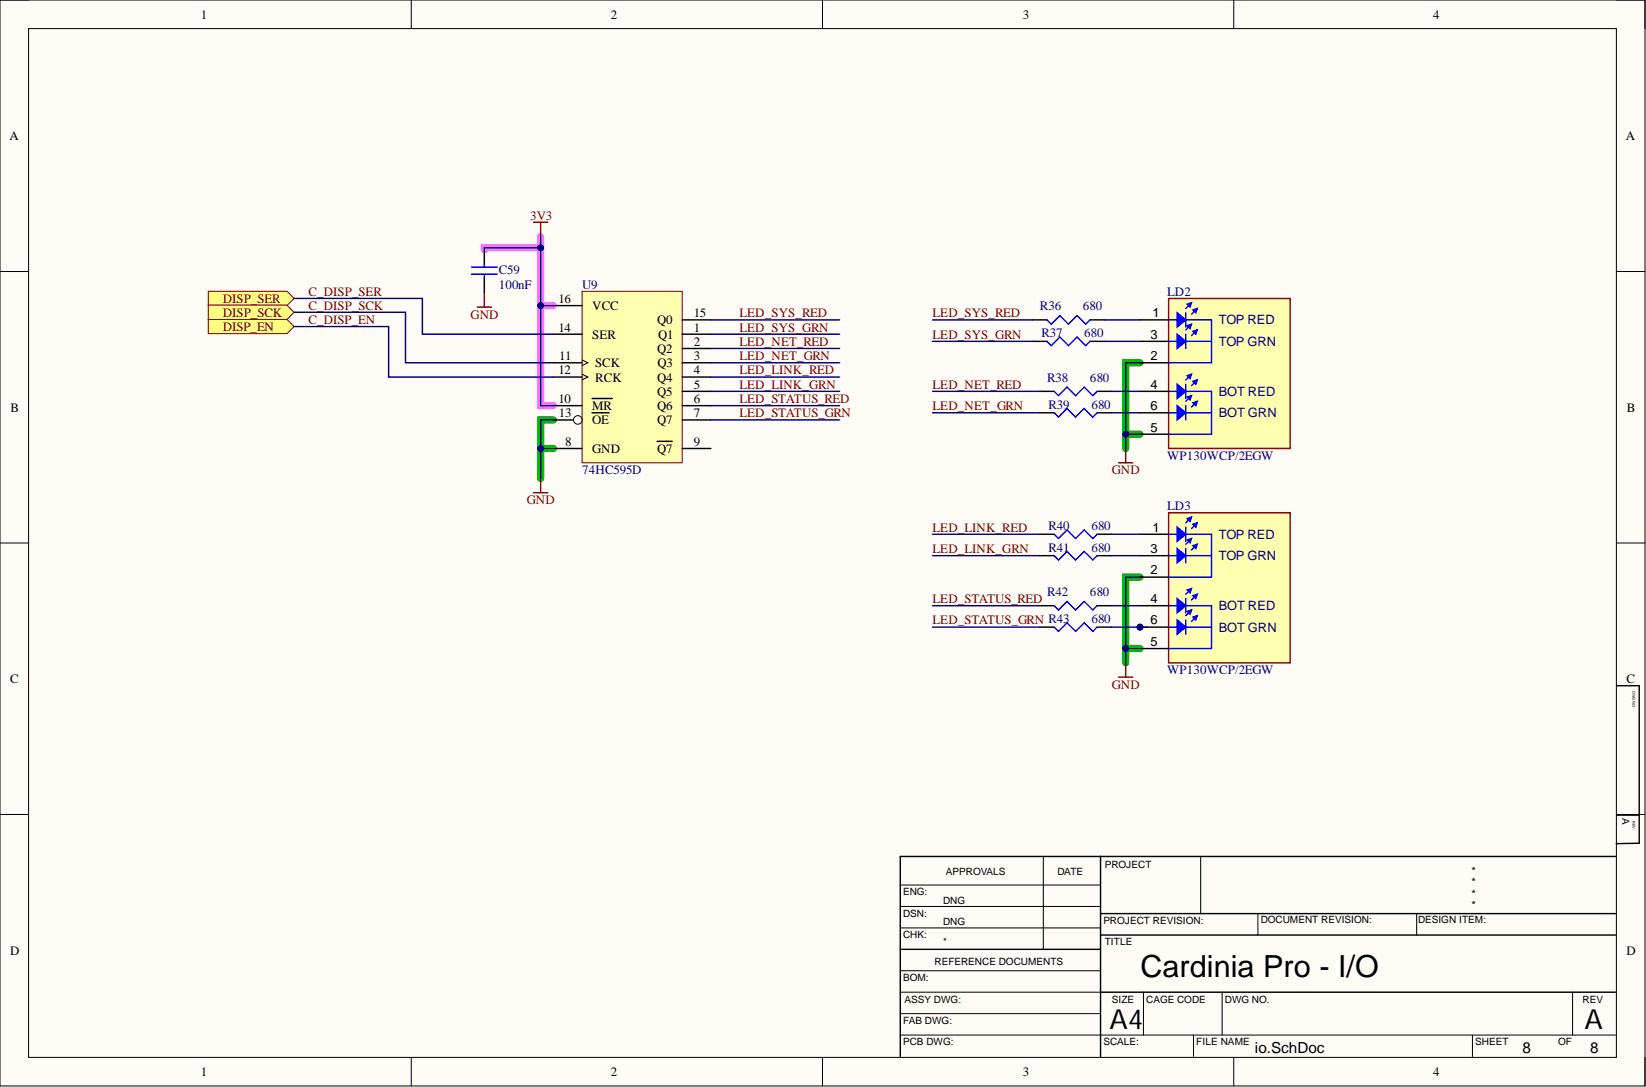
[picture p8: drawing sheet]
<svg xmlns="http://www.w3.org/2000/svg" width="292mm" height="193mm" viewBox="0 0 292 193" stroke-linecap="round" stroke-linejoin="round" font-family="sans-serif">
<defs><g id="words">
<text font-size="5.4" x="202.4" y="173.4">Cardinia Pro - I/O</text>
<g font-size="4.9">
<text x="196.9" y="182.7">A4</text>
<text x="281.2" y="182.7">A</text>
</g>
<g font-size="2.7">
<text x="222.7" y="187">io.SchDoc</text>
<text x="270.2" y="187">8</text>
<text x="282.2" y="187">8</text>
</g>
<g font-size="2.3">
<text x="35.6" y="3.3">1</text>
<text x="108.4" y="3.3">2</text>
<text x="181.5" y="3.3">3</text>
<text x="254.4" y="3.3">4</text>
<text x="1.7" y="24.9">A</text>
<text x="288.5" y="24.9">A</text>
<text x="99.1" y="53.8">16</text>
<text x="99.1" y="58.9">14</text>
<text x="105.1" y="55">VCC</text>
<text x="116.6" y="57.6">Q0</text>
<text x="123.1" y="58.9">1</text>
<text x="123.1" y="56.3">15</text>
<text x="204.5" y="56.3">1</text>
<text x="99.3" y="63.9">11</text>
<text x="105.1" y="60.1">SER</text>
<text x="105.6" y="65.2">SCK</text>
<text x="116.6" y="62.7">Q2</text>
<text x="116.7" y="65.2">Q3</text>
<text x="116.8" y="60.1">Q1</text>
<text x="123.1" y="63.9">3</text>
<text x="123.1" y="61.4">2</text>
<text x="204.2" y="63.9">2</text>
<text x="204.2" y="60.1">3</text>
<text x="99.1" y="71.5">10</text>
<text x="99.1" y="66.5">12</text>
<text x="105.6" y="67.7">RCK</text>
<text x="116.6" y="70.3">Q5</text>
<text x="116.6" y="67.7">Q4</text>
<text x="123.1" y="69">5</text>
<text x="123.1" y="66.5">4</text>
<text x="123.1" y="71.5">6</text>
<text x="204.2" y="69">4</text>
<text x="1.9" y="73.1">B</text>
<text x="99.2" y="74.1">13</text>
<text x="105.1" y="72.8">MR</text>
<text x="105.1" y="75.3">OE</text>
<text x="116.6" y="75.3">Q7</text>
<text x="116.6" y="72.8">Q6</text>
<text x="123.1" y="74.1">7</text>
<text x="204.2" y="76.6">5</text>
<text x="204.2" y="72.8">6</text>
<text x="288.7" y="73.1">B</text>
<text x="100.3" y="79.1">8</text>
<text x="105.1" y="80.4">GND</text>
<text x="116.6" y="80.4">Q7</text>
<text x="123.1" y="79.1">9</text>
<text x="204.5" y="94.4">1</text>
<text x="204.2" y="102">2</text>
<text x="204.2" y="98.2">3</text>
<text x="204.2" y="107">4</text>
<text x="204.2" y="110.9">6</text>
<text x="204.2" y="114.7">5</text>
<text x="1.8" y="121.3">C</text>
<text x="288.6" y="121.3">C</text>
<text x="1.8" y="169.5">D</text>
<text x="288.6" y="169.5">D</text>
<text x="35.6" y="191">1</text>
<text x="108.4" y="191">2</text>
<text x="181.5" y="191">3</text>
<text x="254.4" y="191">4</text>
</g>
<g font-size="2.3" fill="#800000">
<text x="94.1" y="39">3V3</text>
<text x="39.5" y="53.8">DISP_SER</text>
<text x="54.7" y="52.5">C_DISP_SER</text>
<text x="39.5" y="56.2">DISP_SCK</text>
<text x="39.5" y="58.8">DISP_EN</text>
<text x="54.7" y="57.5">C_DISP_EN</text>
<text x="54.7" y="55">C_DISP_SCK</text>
<text x="83.5" y="56.6">GND</text>
<text x="131.2" y="56.3">LED_SYS_RED</text>
<text x="131.2" y="58.9">LED_SYS_GRN</text>
<text x="165.5" y="56.3">LED_SYS_RED</text>
<text x="131.2" y="61.4">LED_NET_RED</text>
<text x="131.2" y="63.9">LED_NET_GRN</text>
<text x="165.5" y="60.1">LED_SYS_GRN</text>
<text x="131.2" y="66.5">LED_LINK_RED</text>
<text x="131.2" y="69">LED_LINK_GRN</text>
<text x="131.2" y="71.5">LED_STATUS_RED</text>
<text x="165.5" y="69">LED_NET_RED</text>
<text x="131.2" y="74.1">LED_STATUS_GRN</text>
<text x="165.5" y="72.8">LED_NET_GRN</text>
<text x="93.5" y="89.5">GND</text>
<text x="197.3" y="84.2">GND</text>
<text x="165.5" y="94.4">LED_LINK_RED</text>
<text x="165.5" y="98.2">LED_LINK_GRN</text>
<text x="165.5" y="107">LED_STATUS_RED</text>
<text x="165.5" y="110.9">LED_STATUS_GRN R43</text>
<text x="197.3" y="122.3">GND</text>
</g>
<g font-size="2.3" fill="#000080">
<text x="88.5" y="48.7">C59</text>
<text x="88.5" y="51.2">100nF</text>
<text x="103.3" y="51.2">U9</text>
<text x="207.1" y="52.5">LD2</text>
<text x="184.5" y="55">R36</text>
<text x="184.8" y="59.9">R37</text>
<text x="192.2" y="55">680</text>
<text x="192.4" y="59.9">680</text>
<text x="216.3" y="57.6">TOP RED</text>
<text x="216.3" y="61.4">TOP GRN</text>
<text x="185.8" y="67.7">R38</text>
<text x="193.4" y="67.7">680</text>
<text x="216.3" y="70.3">BOT RED</text>
<text x="186.1" y="72.6">R39</text>
<text x="193.7" y="72.6">680</text>
<text x="216.3" y="74.1">BOT GRN</text>
<text x="207.1" y="81.7">WP130WCP/2EGW</text>
<text x="103.3" y="84.2">74HC595D</text>
<text x="186.1" y="94.1">R40</text>
<text x="193.7" y="94.1">680</text>
<text x="207.1" y="90.6">LD3</text>
<text x="216.3" y="95.6">TOP RED</text>
<text x="186.1" y="97.9">R41</text>
<text x="193.7" y="97.9">680</text>
<text x="216.3" y="99.4">TOP GRN</text>
<text x="185.8" y="105.8">R42</text>
<text x="193.4" y="105.8">680</text>
<text x="193.7" y="110.6">680</text>
<text x="216.3" y="108.3">BOT RED</text>
<text x="216.3" y="112.1">BOT GRN</text>
<text x="207.1" y="119.7">WP130WCP/2EGW</text>
</g>
<g font-size="2">
<text x="261.1" y="155.4">*</text>
<text x="261.1" y="159.4">*</text>
<text x="261.1" y="161.4">*</text>
<text x="261.1" y="157.4">*</text>
</g>
<g font-size="1.8">
<text x="287.9" y="145.3" transform="rotate(90 287.9 145.3)">A</text>
<text x="167.9" y="155.4">APPROVALS</text>
<text x="187.7" y="155.4">DATE</text>
<text x="196.1" y="154.1">PROJECT</text>
<text x="160.3" y="159">ENG:</text>
<text x="167.4" y="160.5">DNG</text>
<text x="160.3" y="162.8">DSN:</text>
<text x="160.3" y="166.6">CHK:</text>
<text x="167.4" y="164.3">DNG</text>
<text x="167.4" y="167.8">*</text>
<text x="195.8" y="164">PROJECT REVISION:</text>
<text x="196.1" y="167.8">TITLE</text>
<text x="223.7" y="163.8">DOCUMENT REVISION:</text>
<text x="251.6" y="163.8">DESIGN ITEM:</text>
<text x="165.8" y="171.4">REFERENCE DOCUMENTS</text>
<text x="160.3" y="174.2">BOM:</text>
<text x="160.5" y="178">ASSY DWG:</text>
<text x="197.3" y="178">SIZE</text>
<text x="203.4" y="178">CAGE CODE</text>
<text x="217.4" y="178">DWG NO.</text>
<text x="280.8" y="178">REV</text>
<text x="160.3" y="181.8">FAB DWG:</text>
<text x="160.3" y="185.6">PCB DWG:</text>
<text x="195.8" y="185.6">SCALE:</text>
<text x="212.3" y="185.6">FILE NAME</text>
<text x="261.8" y="185.6">SHEET</text>
<text x="276.5" y="185.6">OF</text>
</g>
<g font-size=".7">
<text x="289.7" y="122.6" transform="rotate(90 289.7 122.6)">DWG NO:</text>
<text x="289.7" y="145.8" transform="rotate(90 289.7 145.8)">REV:</text>
</g>
</g></defs>
<path d="M0 0h291.9v192.8h-291.9z" fill-rule="evenodd" fill="#fffcf8"/>
<path d="M0 0h291.9v192.8h-291.9z" fill="none" stroke="#000" stroke-width=".18"/>
<path d="M5.1 5.1h281.7v182.6h-281.7z" fill-rule="evenodd" fill="#fffcf8"/>
<g fill="none" stroke="#000" stroke-width=".18">
<path d="M0 0h5.1M5.1 5.1h281.7v182.6h-281.7zM73 0v5.1M146 0v5.1M218.9 0v5.1M286.8 0h5.1v5.1M0 48.2h5.1M286.8 48.2h5.1M0 96.4h5.1M286.8 96.4h5.1M0 144.6h5.1M159.8 157.1h35.5"/>
<path d="M185.1 152v16.5M213.1 152v10.2M286.8 144.6h5.1M159.8 160.9h35.5M159.8 164.7h35.5M159.8 176.1h35.5M159.8 172.3h35.5M159.8 179.9h35.5M202.9 176.1v7.7M216.9 176.1v7.7M223.2 162.2v3.8M251.4 162.2v3.8"/>
<path d="M279.1 176.1v7.7M73 187.7v5.1M146 187.7v5.1M159.8 183.8h126.9M211.8 183.8v3.8M218.9 187.7v5.1M261.3 183.8v3.8M291.9 187.7v5.1"/>
</g>
<path d="M98.2 74.5h-2.3v5.1M98.2 79.6h-2.3v5.3M202.3 64.4h-2.5v12.7M202.3 77.1h-2.5v2.5M199.8 115.1h2.5M202.3 102.5h-2.5v15.2" fill="none" stroke="#00be00" stroke-width="1.3"/>
<path d="M95.9 42v30h2.3M95.9 44h-10v.4M95.9 54.3h2.3" fill="none" stroke="#ff6eff" stroke-width="1.3"/>
<path d="M286.9 121.7h4v28l-4.1 .1M195.3 152v35.6M286.7 152h-126.9v35.6M286.9 144.7h4M159.8 168.5h35.5M195.3 162.2h91.4M195.3 166h91.4M195.3 176.1h91.4" fill="none" stroke="#000" stroke-width=".25"/>
<path d="M103.3 51.7h17.8v30.5h-17.8z" fill-rule="evenodd" fill="#ffffb0"/>
<path d="M103.3 51.7h17.8v30.5h-17.8z" fill="none" stroke="#800000" stroke-width=".18"/>
<g fill="none" stroke="#000" stroke-width=".25">
<path d="M98.2 59.3h5.1M121.1 59.3h5M121.1 56.8h5M98.2 64.4h5.1M98.2 74.5h5.1M98.2 66.9h5.1M98.2 72h5.1M105.1 70.7h3.6M116.6 78.4h2.7M121.1 69.5h5M121.1 64.4h5M121.1 61.9h5"/>
<path d="M121.1 74.5h5M121.1 66.9h5M121.1 72h5M121.1 79.6h5"/>
</g>
<path d="M103.3 63.9l1 .5-1 .5M103.3 66.4l1 .5-1 .5" fill="none" stroke="#000" stroke-width=".18"/>
<circle cx="102.5" cy="74.5" r=".76" fill="#f8fcff"/>
<circle cx="102.5" cy="74.5" r=".76" fill="none" stroke="#000" stroke-width=".18"/>
<path d="M98.2 54.3h5.1M98.2 79.6h5.1M105.1 73.3h3" fill="none" stroke="#000" stroke-width=".25"/>
<path d="M94.7 87.5h2.5M95.9 84.9v2.6" fill="none" stroke="#800000" stroke-width=".25"/>
<path d="M207.4 53h21.6v26.6h-21.6z" fill-rule="evenodd" fill="#ffffb0"/>
<path d="M207.4 53h21.6v26.6h-21.6z" fill="none" stroke="#800000" stroke-width=".25"/>
<path d="M202.3 56.8h5.1M202.3 64.4h5.1M202.3 60.6h5.1" fill="none" stroke="#000" stroke-width=".25"/>
<path d="M207.4 56.8h7.6M210.4 55.5v2.6" fill="none" stroke="#00f" stroke-width=".25"/>
<path d="M211.7 55l.8-.2-.3 .7z" fill="#00f"/>
<path d="M211.7 55l.8-.2-.3 .7zM212.5 54.8l-1.1 1" fill="none" stroke="#00f" stroke-width=".25"/>
<path d="M210.7 54l.7-.3-.2 .8z" fill="#00f"/>
<path d="M210.7 54l.7-.3-.2 .8zM211.4 53.7l-1 1.1" fill="none" stroke="#00f" stroke-width=".25"/>
<path d="M208.9 55.5l1.5 1.3-1.5 1.3z" fill="#00f"/>
<path d="M208.9 55.5l1.5 1.3-1.5 1.3zM210.4 59.3v2.6M207.4 60.6h7.6" fill="none" stroke="#00f" stroke-width=".25"/>
<path d="M211.7 58.8l.8-.2-.3 .7z" fill="#00f"/>
<path d="M211.7 58.8l.8-.2-.3 .7zM212.5 58.6l-1.1 1" fill="none" stroke="#00f" stroke-width=".25"/>
<path d="M210.7 57.8l.7-.2-.2 .7z" fill="#00f"/>
<path d="M210.7 57.8l.7-.2-.2 .7zM211.4 57.6l-1 1" fill="none" stroke="#00f" stroke-width=".25"/>
<path d="M208.9 59.3l1.5 1.3-1.5 1.3z" fill="#00f"/>
<path d="M208.9 59.3l1.5 1.3-1.5 1.3zM207.4 69.5h7.6M210.4 68.2v2.5" fill="none" stroke="#00f" stroke-width=".25"/>
<path d="M211.7 67.7l.8-.3-.3 .8z" fill="#00f"/>
<path d="M211.7 67.7l.8-.3-.3 .8zM212.5 67.4l-1.1 1.1" fill="none" stroke="#00f" stroke-width=".25"/>
<path d="M210.7 66.7l.7-.3-.2 .8z" fill="#00f"/>
<path d="M210.7 66.7l.7-.3-.2 .8zM211.4 66.4l-1 1" fill="none" stroke="#00f" stroke-width=".25"/>
<path d="M208.9 68.2l1.5 1.3-1.5 1.2z" fill="#00f"/>
<path d="M207.4 73.3h7.6M208.9 68.2l1.5 1.3-1.5 1.2zM210.4 72v2.5" fill="none" stroke="#00f" stroke-width=".25"/>
<path d="M211.7 71.5l.8-.2-.3 .7z" fill="#00f"/>
<path d="M211.7 71.5l.8-.2-.3 .7zM212.5 71.3l-1.1 1" fill="none" stroke="#00f" stroke-width=".25"/>
<path d="M210.7 70.5l.7-.3-.2 .8z" fill="#00f"/>
<path d="M210.7 70.5l.7-.3-.2 .8zM211.4 70.2l-1 1.1" fill="none" stroke="#00f" stroke-width=".25"/>
<path d="M208.9 72l1.5 1.3-1.5 1.2z" fill="#00f"/>
<path d="M215 56.8v7.6h-7.6M208.9 72l1.5 1.3-1.5 1.2zM215 69.5v7.6h-7.6" fill="none" stroke="#00f" stroke-width=".25"/>
<path d="M202.3 77.1h5.1M202.3 69.5h5.1M202.3 73.3h5.1" fill="none" stroke="#000" stroke-width=".25"/>
<circle cx="202.3" cy="111.3" r=".51" fill="#000080"/>
<circle cx="202.3" cy="111.3" r=".51" fill="none" stroke="#000080" stroke-width=".18"/>
<path d="M207.4 91h21.6v26.7h-21.6z" fill-rule="evenodd" fill="#ffffb0"/>
<path d="M207.4 91h21.6v26.7h-21.6z" fill="none" stroke="#800000" stroke-width=".25"/>
<path d="M202.3 94.8h5.1M202.3 98.6h5.1M202.3 102.5h5.1" fill="none" stroke="#000" stroke-width=".25"/>
<path d="M207.4 94.8h7.6M210.4 93.6v2.5" fill="none" stroke="#00f" stroke-width=".25"/>
<path d="M211.7 93.1l.8-.3-.3 .8z" fill="#00f"/>
<path d="M211.7 93.1l.8-.3-.3 .8zM212.5 92.8l-1.1 1" fill="none" stroke="#00f" stroke-width=".25"/>
<path d="M210.7 92.1l.7-.3-.2 .8z" fill="#00f"/>
<path d="M210.7 92.1l.7-.3-.2 .8zM211.4 91.8l-1 1" fill="none" stroke="#00f" stroke-width=".25"/>
<path d="M208.9 93.6l1.5 1.2-1.5 1.3z" fill="#00f"/>
<path d="M207.4 98.6h7.6M208.9 93.6l1.5 1.2-1.5 1.3zM210.4 97.4v2.5" fill="none" stroke="#00f" stroke-width=".25"/>
<path d="M211.7 96.9l.8-.3-.3 .8z" fill="#00f"/>
<path d="M211.7 96.9l.8-.3-.3 .8zM212.5 96.6l-1.1 1" fill="none" stroke="#00f" stroke-width=".25"/>
<path d="M210.7 95.9l.7-.3-.2 .8z" fill="#00f"/>
<path d="M210.7 95.9l.7-.3-.2 .8zM211.4 95.6l-1 1" fill="none" stroke="#00f" stroke-width=".25"/>
<path d="M208.9 97.4l1.5 1.2-1.5 1.3z" fill="#00f"/>
<path d="M208.9 97.4l1.5 1.2-1.5 1.3zM207.4 107.5h7.6M210.4 106.3v2.5" fill="none" stroke="#00f" stroke-width=".25"/>
<path d="M211.7 105.7l.8-.2-.3 .8z" fill="#00f"/>
<path d="M211.7 105.7l.8-.2-.3 .8zM212.5 105.5l-1.1 1" fill="none" stroke="#00f" stroke-width=".25"/>
<path d="M210.7 104.7l.7-.2-.2 .7z" fill="#00f"/>
<path d="M210.7 104.7l.7-.2-.2 .7zM211.4 104.5l-1 1" fill="none" stroke="#00f" stroke-width=".25"/>
<path d="M208.9 106.3l1.5 1.2-1.5 1.3z" fill="#00f"/>
<path d="M207.4 111.3h7.6M208.9 106.3l1.5 1.2-1.5 1.3zM210.4 110.1v2.5" fill="none" stroke="#00f" stroke-width=".25"/>
<path d="M211.7 109.6l.8-.3-.3 .8z" fill="#00f"/>
<path d="M211.7 109.6l.8-.3-.3 .8zM212.5 109.3l-1.1 1" fill="none" stroke="#00f" stroke-width=".25"/>
<path d="M210.7 108.5l.7-.2-.2 .7z" fill="#00f"/>
<path d="M210.7 108.5l.7-.2-.2 .7zM211.4 108.3l-1 1" fill="none" stroke="#00f" stroke-width=".25"/>
<path d="M208.9 110.1l1.5 1.2-1.5 1.3z" fill="#00f"/>
<path d="M215 94.8v7.7h-7.6M208.9 110.1l1.5 1.2-1.5 1.3zM215 107.5v7.6h-7.6" fill="none" stroke="#00f" stroke-width=".25"/>
<path d="M202.3 115.1h5.1M202.3 107.5h5.1M202.3 111.3h5.1" fill="none" stroke="#000" stroke-width=".25"/>
<circle cx="202.3" cy="111.3" r=".51" fill="#000080"/>
<circle cx="202.3" cy="111.3" r=".51" fill="none" stroke="#000080" stroke-width=".18"/>
<path d="M84.7 54.5h2.5M85.9 52v2.5M199.8 79.6v2.6M198.5 82.2h2.5M199.8 117.7v2.5M198.5 120.2h2.5" fill="none" stroke="#800000" stroke-width=".25"/>
<g fill="none" stroke="#000" stroke-width=".25">
<path d="M85.9 44.4v2.5M85.9 49.4v2.6M183.3 56.8h2.5M193.4 56.8h2.6M183.3 60.6h2.5M184.5 69.5h2.6M184.5 73.3h2.6M193.4 60.6h2.6M194.7 69.5h2.5M194.7 73.3h2.5M184.5 94.8h2.6M184.5 98.6h2.6"/>
<path d="M194.7 94.8h2.5M194.7 98.6h2.5M184.5 107.5h2.6M184.5 111.3h2.6M194.7 107.5h2.5M194.7 111.3h2.5"/>
</g>
<path d="M83.7 48.7h4.5M83.7 47.4h4.5M85.9 46.9v.5M85.9 48.7v.7M185.8 56.8l.8 .8 1.5-1.6 1.5 1.6 1.5-1.6 1.6 1.6 .7-.8M185.8 60.6l.8 .8 1.5-1.6 1.5 1.6 1.5-1.6 1.6 1.6 .7-.8M187.1 69.5l.7 .7 1.6-1.5 1.5 1.5 1.5-1.5 1.5 1.5 .8-.7M187.1 73.3l.7 .7 1.6-1.5 1.5 1.5 1.5-1.5 1.5 1.5 .8-.7M187.1 94.8l.7 .8 1.6-1.5 1.5 1.5 1.5-1.5 1.5 1.5 .8-.8M187.1 98.6l.7 .8 1.6-1.5 1.5 1.5 1.5-1.5 1.5 1.5 .8-.8M187.1 107.5l.7 .8 1.6-1.5 1.5 1.5 1.5-1.5 1.5 1.5 .8-.8M187.1 111.3l.7 .8 1.6-1.5 1.5 1.5 1.5-1.5 1.5 1.5 .8-.8" fill="none" stroke="#00f" stroke-width=".25"/>
<path d="M37 51.7h13.9l1.3 1.3-1.3 1.2h-13.9z" fill-rule="evenodd" fill="#ffff80"/>
<path d="M37 51.7h13.9l1.3 1.3-1.3 1.2h-13.9z" fill="none" stroke="#800000" stroke-width=".18"/>
<path d="M37 54.2h13.9l1.3 1.2-1.3 1.3h-13.9z" fill-rule="evenodd" fill="#ffff80"/>
<path d="M37 54.2h13.9l1.3 1.2-1.3 1.3h-13.9z" fill="none" stroke="#800000" stroke-width=".18"/>
<path d="M37 56.7h13.9l1.3 1.3-1.3 1.2h-13.9z" fill-rule="evenodd" fill="#ffff80"/>
<path d="M37 56.7h13.9l1.3 1.3-1.3 1.2h-13.9z" fill="none" stroke="#800000" stroke-width=".18"/>
<path d="M94.7 39.5h2.5M95.9 39.5v2.5" fill="none" stroke="#800000" stroke-width=".25"/>
<path d="M126.1 56.8h22.9M126.1 59.3h22.9M126.1 61.9h22.9M126.1 64.4h22.9M126.1 66.9h22.9M126.1 69.5h22.9M126.1 72h22.9M126.1 74.5h22.9M202.3 64.4h-2.5v12.7" fill="none" stroke="#000080" stroke-width=".25"/>
<circle cx="199.8" cy="77.1" r=".51" fill="#000080"/>
<circle cx="199.8" cy="77.1" r=".51" fill="none" stroke="#000080" stroke-width=".18"/>
<path d="M202.3 77.1h-2.5v2.5" fill="none" stroke="#000080" stroke-width=".25"/>
<circle cx="199.8" cy="77.1" r=".51" fill="#000080"/>
<circle cx="199.8" cy="77.1" r=".51" fill="none" stroke="#000080" stroke-width=".18"/>
<path d="M199.8 115.1h2.5" fill="none" stroke="#000080" stroke-width=".25"/>
<circle cx="199.8" cy="115.1" r=".51" fill="#000080"/>
<circle cx="199.8" cy="115.1" r=".51" fill="none" stroke="#000080" stroke-width=".18"/>
<path d="M165.5 56.8h17.8M196 56.8h6.3M165.5 60.6h17.8M196 60.6h6.3M197.2 73.3h5.1M197.2 69.5h5.1M165.5 98.6h19M165.5 94.8h19M197.2 98.6h5.1M197.2 94.8h5.1M197.2 111.3h6.4M197.2 107.5h5.1" fill="none" stroke="#000080" stroke-width=".25"/>
<circle cx="202.3" cy="111.3" r=".51" fill="#000080"/>
<circle cx="202.3" cy="111.3" r=".51" fill="none" stroke="#000080" stroke-width=".18"/>
<path d="M165.5 73.3h19M165.5 69.5h19M165.5 107.5h19M165.5 111.3h19M202.3 102.5h-2.5v15.2" fill="none" stroke="#000080" stroke-width=".25"/>
<circle cx="199.8" cy="115.1" r=".51" fill="#000080"/>
<circle cx="199.8" cy="115.1" r=".51" fill="none" stroke="#000080" stroke-width=".18"/>
<path d="M52.2 53h22.8v6.3h23.2M52.2 58h16.8v8.9h29.2M52.2 55.4h19.8v9h26.2M95.9 54.3h2.3" fill="none" stroke="#000080" stroke-width=".25"/>
<circle cx="95.9" cy="54.3" r=".51" fill="#000080"/>
<circle cx="95.9" cy="54.3" r=".51" fill="none" stroke="#000080" stroke-width=".18"/>
<path d="M95.9 42v30h2.3" fill="none" stroke="#000080" stroke-width=".25"/>
<circle cx="95.9" cy="54.3" r=".51" fill="#000080"/>
<circle cx="95.9" cy="54.3" r=".51" fill="none" stroke="#000080" stroke-width=".18"/>
<circle cx="95.9" cy="44" r=".51" fill="#000080"/>
<circle cx="95.9" cy="44" r=".51" fill="none" stroke="#000080" stroke-width=".18"/>
<path d="M95.9 44h-10v.4" fill="none" stroke="#000080" stroke-width=".25"/>
<circle cx="95.9" cy="44" r=".51" fill="#000080"/>
<circle cx="95.9" cy="44" r=".51" fill="none" stroke="#000080" stroke-width=".18"/>
<path d="M98.2 74.5h-2.3v5.1" fill="none" stroke="#000080" stroke-width=".25"/>
<circle cx="95.9" cy="79.6" r=".51" fill="#000080"/>
<circle cx="95.9" cy="79.6" r=".51" fill="none" stroke="#000080" stroke-width=".18"/>
<path d="M98.2 79.6h-2.3v5.3" fill="none" stroke="#000080" stroke-width=".25"/>
<circle cx="95.9" cy="79.6" r=".51" fill="#000080"/>
<circle cx="95.9" cy="79.6" r=".51" fill="none" stroke="#000080" stroke-width=".18"/>
<use href="#words"/>
</svg>
